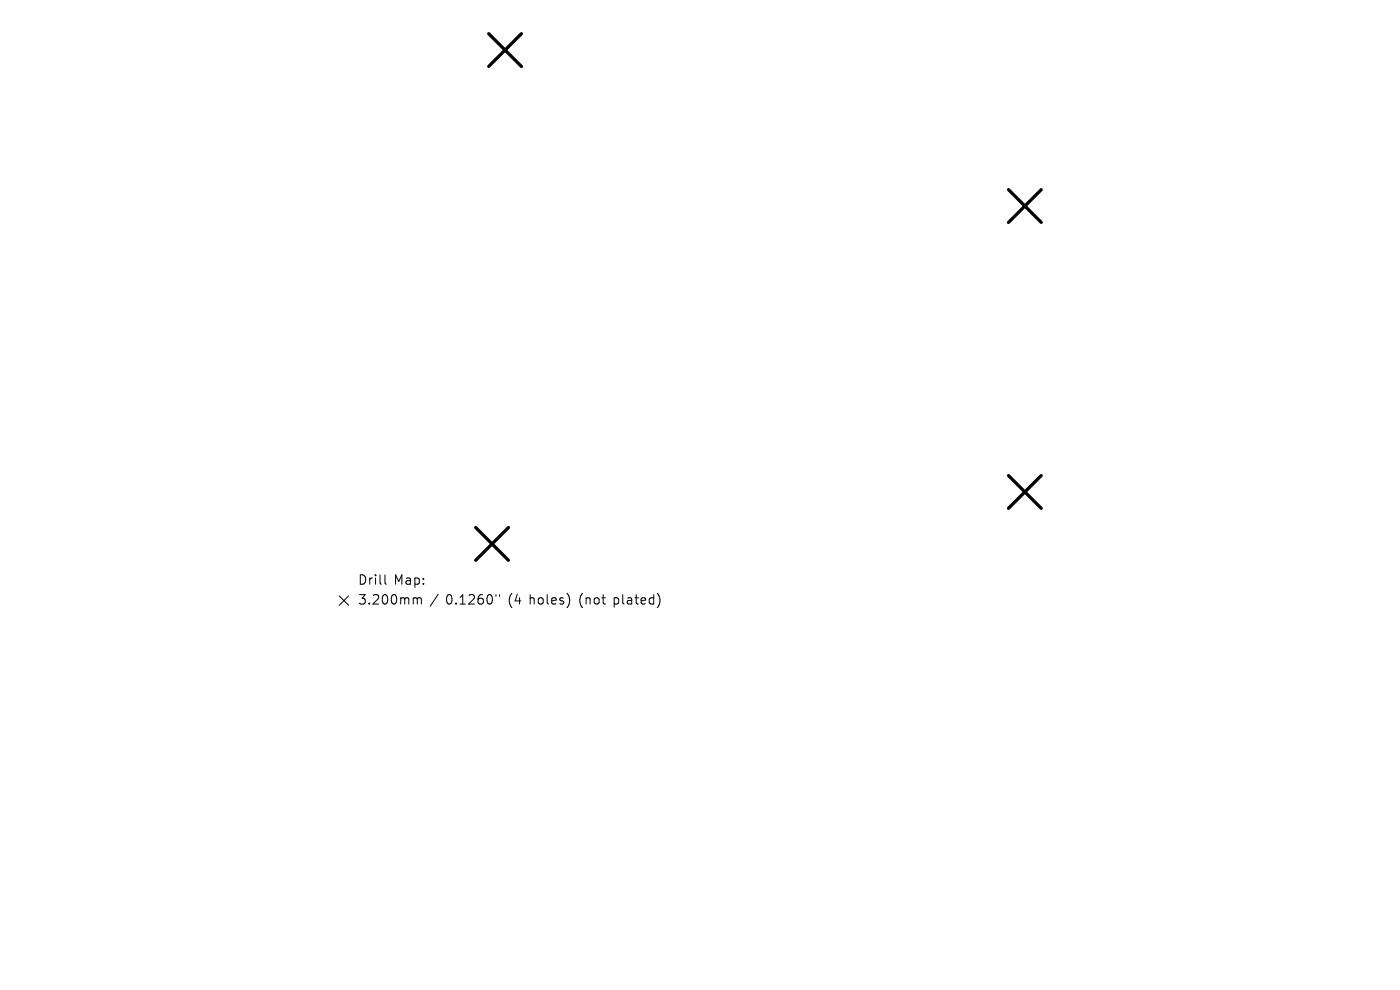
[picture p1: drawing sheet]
<svg xmlns="http://www.w3.org/2000/svg" width="297mm" height="210mm" viewBox="0 0 297 210" stroke-linecap="round" stroke-linejoin="round" font-family="sans-serif">
<defs><g id="words">
<g font-size="2.8">
<text x="76" y="124.5">Drill</text>
<text x="83.5" y="124.5">Map:</text>
<text x="76" y="128.7">3.200mm</text>
<text x="94.6" y="128.7">0.1260&quot;</text>
<text x="107.9" y="128.7">(4</text>
<text x="112.4" y="128.7">holes)</text>
<text x="123" y="128.7">(not</text>
<text x="130.4" y="128.7">plated)</text>
</g>
</g></defs>
<path d="M103.7 7.1l6.9 7M110.6 7.1l-6.9 7M213.9 40.2l7 7M220.9 40.2l-7 7M100.9 111.9l7 7M107.9 111.9l-7 7M213.9 100.9l7 6.9M220.9 100.9l-7 6.9" fill="none" stroke="#000" stroke-width=".69"/>
<path d="M72 126.4l2 2M74 126.4l-2 2M81.7 121.9v1.8l.3 .2M88.2 126.8l.3 .3M88.5 127.1v1M88.5 127.1l.3-.3 .5 .1 .1 1.2M93 126l-1.7 2.6M105.2 126.1v.4M106 126.1v.4M120.8 126.7v1.3M139.5 125.9a2.35 2.35 0 0 1 0 2.9" fill="none" stroke="#000" stroke-width=".21"/>
<use href="#words"/>
</svg>
